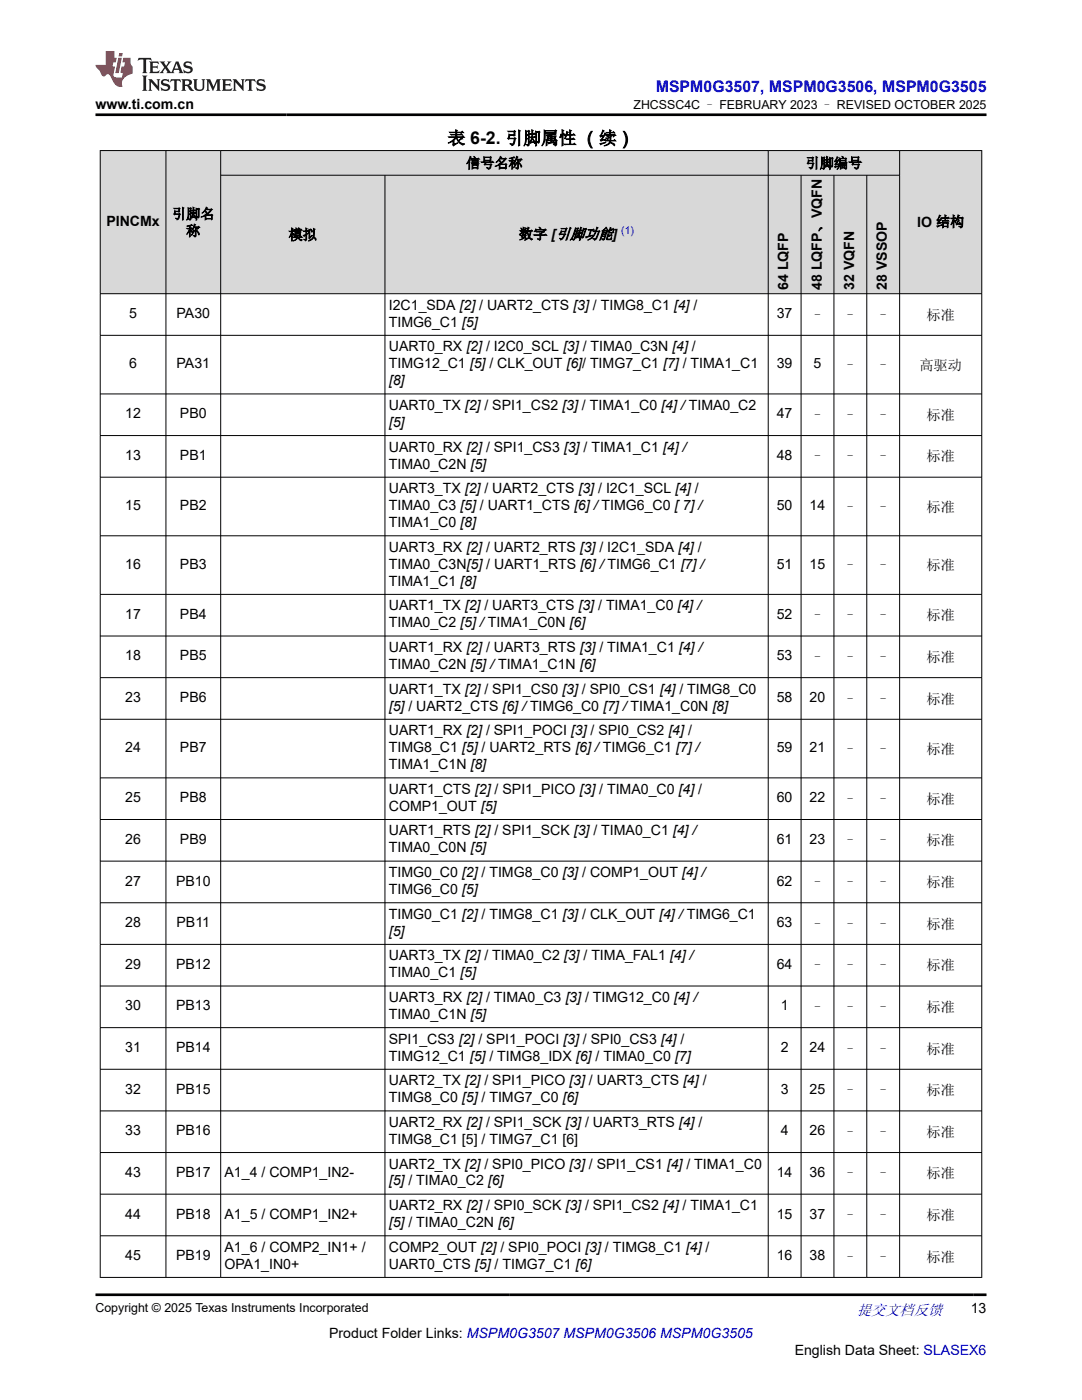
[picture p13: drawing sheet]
<svg xmlns="http://www.w3.org/2000/svg" width="216mm" height="279mm" viewBox="0 0 216 279" stroke-linecap="round" stroke-linejoin="round" font-family="sans-serif">
<defs><g id="words">
<text font-size="3.5" x="89.3" y="28.8">表 6-2. 引脚属性 （续）</text>
<text font-size="3.2" fill="#00f" x="130.9" y="18.3">MSPM0G3507, MSPM0G3506, MSPM0G3505</text>
<text font-size="3" fill="#00f" x="171" y="262.4">提交文档反馈</text>
<g font-size="2.8">
<text x="19.1" y="21.7">www.ti.com.cn</text>
<text x="93" y="33.5">信号名称</text>
<text x="160.8" y="33.5">引脚编号</text>
<text x="21.2" y="45.1">PINCMx</text>
<text x="34.3" y="43.7">引脚名</text>
<text x="37.2" y="47">称</text>
<text x="57.6" y="47.8">模拟</text>
<text x="103.6" y="47.7">数字 [引脚功能]</text>
<text x="183" y="45.2">IO 结构</text>
<text x="157.3" y="57.8" transform="rotate(-90 157.3 57.8)">64 LQFP</text>
<text x="164" y="57.8" transform="rotate(-90 164 57.8)">48 LQFP、VQFN</text>
<text x="170.4" y="57.8" transform="rotate(-90 170.4 57.8)">32 VQFN</text>
<text x="177" y="57.8" transform="rotate(-90 177 57.8)">28 VSSOP</text>
<text x="25.8" y="63.5">5</text>
<text x="35.2" y="63.5">PA30</text>
<text x="77.6" y="61.8">I2C1_SDA [2]/ UART2_CTS [3]/ TIMG8_C1 [4]/</text>
<text x="77.6" y="65.2">TIMG6_C1 [5]</text>
<text x="155" y="63.5">37</text>
<text x="161.7" y="63.8">–</text>
<text x="168.3" y="63.8">–</text>
<text x="174.8" y="63.8">–</text>
<text x="184.9" y="63.8">标准</text>
<text x="77.6" y="70.1">UART0_RX [2]/ I2C0_SCL [3]/ TIMA0_C3N [4]/</text>
<text x="25.8" y="73.5">6</text>
<text x="35.2" y="73.5">PA31</text>
<text x="77.6" y="73.5">TIMG12_C1 [5]/ CLK_OUT [6]/ TIMG7_C1 [7]/ TIMA1_C1</text>
<text x="77.6" y="76.9">[8]</text>
<text x="155" y="73.5">39</text>
<text x="162.3" y="73.5">5</text>
<text x="168.3" y="73.8">–</text>
<text x="174.8" y="73.8">–</text>
<text x="183.5" y="73.8">高驱动</text>
<text x="25" y="83.5">12</text>
<text x="35.9" y="83.5">PB0</text>
<text x="77.6" y="81.8">UART0_TX [2]/ SPI1_CS2 [3]/ TIMA1_C0 [4] /TIMA0_C2</text>
<text x="155" y="83.5">47</text>
<text x="161.7" y="83.8">–</text>
<text x="168.3" y="83.8">–</text>
<text x="174.8" y="83.8">–</text>
<text x="184.9" y="83.8">标准</text>
<text x="77.6" y="85.2">[5]</text>
<text x="25" y="91.8">13</text>
<text x="35.9" y="91.8">PB1</text>
<text x="77.6" y="90.1">UART0_RX [2]/ SPI1_CS3 [3]/ TIMA1_C1 [4] /</text>
<text x="77.6" y="93.5">TIMA0_C2N [5]</text>
<text x="155" y="91.8">48</text>
<text x="161.7" y="92.1">–</text>
<text x="168.3" y="92.1">–</text>
<text x="174.8" y="92.1">–</text>
<text x="184.9" y="92.1">标准</text>
<text x="25" y="101.8">15</text>
<text x="35.9" y="101.8">PB2</text>
<text x="77.6" y="98.4">UART3_TX [2]/ UART2_CTS [3]/ I2C1_SCL [4]/</text>
<text x="77.6" y="101.8">TIMA0_C3 [5]/ UART1_CTS [6] /TIMG6_C0 [ 7] /</text>
<text x="155" y="101.8">50</text>
<text x="161.6" y="101.8">14</text>
<text x="77.6" y="105.2">TIMA1_C0 [8]</text>
<text x="168.3" y="102.1">–</text>
<text x="174.8" y="102.1">–</text>
<text x="184.9" y="102.1">标准</text>
<text x="25" y="113.5">16</text>
<text x="35.9" y="113.5">PB3</text>
<text x="77.6" y="110.1">UART3_RX [2]/ UART2_RTS [3]/ I2C1_SDA [4]/</text>
<text x="77.6" y="113.5">TIMA0_C3N[5]/ UART1_RTS [6] /TIMG6_C1 [7] /</text>
<text x="155" y="113.5">51</text>
<text x="161.6" y="113.5">15</text>
<text x="168.3" y="113.8">–</text>
<text x="174.8" y="113.8">–</text>
<text x="184.9" y="113.8">标准</text>
<text x="77.6" y="116.9">TIMA1_C1 [8]</text>
<text x="25" y="123.5">17</text>
<text x="35.9" y="123.5">PB4</text>
<text x="77.6" y="121.8">UART1_TX [2]/ UART3_CTS [3]/ TIMA1_C0 [4] /</text>
<text x="77.6" y="125.2">TIMA0_C2 [5] /TIMA1_C0N [6]</text>
<text x="155" y="123.5">52</text>
<text x="161.7" y="123.8">–</text>
<text x="168.3" y="123.8">–</text>
<text x="174.8" y="123.8">–</text>
<text x="184.9" y="123.8">标准</text>
<text x="25" y="131.8">18</text>
<text x="35.9" y="131.8">PB5</text>
<text x="77.6" y="130.1">UART1_RX [2]/ UART3_RTS [3]/ TIMA1_C1 [4] /</text>
<text x="155" y="131.8">53</text>
<text x="77.6" y="133.5">TIMA0_C2N [5] /TIMA1_C1N [6]</text>
<text x="161.7" y="132.1">–</text>
<text x="168.3" y="132.1">–</text>
<text x="174.8" y="132.1">–</text>
<text x="184.9" y="132.1">标准</text>
<text x="25" y="140.1">23</text>
<text x="35.9" y="140.1">PB6</text>
<text x="77.6" y="138.4">UART1_TX [2]/ SPI1_CS0 [3]/ SPI0_CS1 [4]/ TIMG8_C0</text>
<text x="77.6" y="141.8">[5]/ UART2_CTS [6] /TIMG6_C0 [7] /TIMA1_C0N [8]</text>
<text x="155" y="140.1">58</text>
<text x="161.6" y="140.1">20</text>
<text x="168.3" y="140.4">–</text>
<text x="174.8" y="140.4">–</text>
<text x="184.9" y="140.4">标准</text>
<text x="77.6" y="146.7">UART1_RX [2]/ SPI1_POCI [3]/ SPI0_CS2 [4]/</text>
<text x="25" y="150.1">24</text>
<text x="35.9" y="150.1">PB7</text>
<text x="77.6" y="150.1">TIMG8_C1 [5]/ UART2_RTS [6] /TIMG6_C1 [7] /</text>
<text x="77.6" y="153.5">TIMA1_C1N [8]</text>
<text x="155" y="150.1">59</text>
<text x="161.6" y="150.1">21</text>
<text x="168.3" y="150.4">–</text>
<text x="174.8" y="150.4">–</text>
<text x="184.9" y="150.4">标准</text>
<text x="25" y="160.1">25</text>
<text x="35.9" y="160.1">PB8</text>
<text x="77.6" y="158.4">UART1_CTS [2]/ SPI1_PICO [3]/ TIMA0_C0 [4]/</text>
<text x="77.6" y="161.8">COMP1_OUT [5]</text>
<text x="155" y="160.1">60</text>
<text x="161.6" y="160.1">22</text>
<text x="168.3" y="160.4">–</text>
<text x="174.8" y="160.4">–</text>
<text x="184.9" y="160.4">标准</text>
<text x="77.6" y="166.7">UART1_RTS [2]/ SPI1_SCK [3]/ TIMA0_C1 [4] /</text>
<text x="25" y="168.4">26</text>
<text x="35.9" y="168.4">PB9</text>
<text x="77.6" y="170.1">TIMA0_C0N [5]</text>
<text x="155" y="168.4">61</text>
<text x="161.6" y="168.4">23</text>
<text x="168.3" y="168.7">–</text>
<text x="174.8" y="168.7">–</text>
<text x="184.9" y="168.7">标准</text>
<text x="25" y="176.7">27</text>
<text x="35.1" y="176.7">PB10</text>
<text x="77.6" y="175">TIMG0_C0 [2]/ TIMG8_C0 [3]/ COMP1_OUT [4] /</text>
<text x="77.6" y="178.4">TIMG6_C0 [5]</text>
<text x="155" y="176.7">62</text>
<text x="161.7" y="177">–</text>
<text x="168.3" y="177">–</text>
<text x="174.8" y="177">–</text>
<text x="184.9" y="177">标准</text>
<text x="25" y="185">28</text>
<text x="35.2" y="185">PB11</text>
<text x="77.6" y="183.4">TIMG0_C1 [2]/ TIMG8_C1 [3]/ CLK_OUT [4] /TIMG6_C1</text>
<text x="155" y="185">63</text>
<text x="161.7" y="185.3">–</text>
<text x="168.3" y="185.3">–</text>
<text x="174.8" y="185.3">–</text>
<text x="184.9" y="185.3">标准</text>
<text x="77.6" y="186.7">[5]</text>
<text x="77.6" y="191.7">UART3_TX [2]/ TIMA0_C2 [3]/ TIMA_FAL1 [4] /</text>
<text x="25" y="193.4">29</text>
<text x="35.1" y="193.4">PB12</text>
<text x="77.6" y="195.1">TIMA0_C1 [5]</text>
<text x="155" y="193.4">64</text>
<text x="161.7" y="193.6">–</text>
<text x="168.3" y="193.6">–</text>
<text x="174.8" y="193.6">–</text>
<text x="184.9" y="193.6">标准</text>
<text x="25" y="201.7">30</text>
<text x="35.1" y="201.7">PB13</text>
<text x="77.6" y="200">UART3_RX [2]/ TIMA0_C3 [3]/ TIMG12_C0 [4] /</text>
<text x="77.6" y="203.4">TIMA0_C1N [5]</text>
<text x="155.8" y="201.7">1</text>
<text x="161.7" y="201.9">–</text>
<text x="168.3" y="201.9">–</text>
<text x="174.8" y="201.9">–</text>
<text x="184.9" y="201.9">标准</text>
<text x="25" y="210">31</text>
<text x="35.1" y="210">PB14</text>
<text x="77.6" y="208.3">SPI1_CS3 [2]/ SPI1_POCI [3]/ SPI0_CS3 [4]/</text>
<text x="155.8" y="210">2</text>
<text x="161.6" y="210">24</text>
<text x="77.6" y="211.7">TIMG12_C1 [5]/ TIMG8_IDX [6]/ TIMA0_C0 [7]</text>
<text x="168.3" y="210.3">–</text>
<text x="174.8" y="210.3">–</text>
<text x="184.9" y="210.3">标准</text>
<text x="25" y="218.3">32</text>
<text x="35.1" y="218.3">PB15</text>
<text x="77.6" y="216.6">UART2_TX [2]/ SPI1_PICO [3]/ UART3_CTS [4]/</text>
<text x="77.6" y="220">TIMG8_C0 [5]/ TIMG7_C0 [6]</text>
<text x="155.8" y="218.3">3</text>
<text x="161.6" y="218.3">25</text>
<text x="168.3" y="218.6">–</text>
<text x="174.8" y="218.6">–</text>
<text x="184.9" y="218.6">标准</text>
<text x="25" y="226.6">33</text>
<text x="35.1" y="226.6">PB16</text>
<text x="77.6" y="224.9">UART2_RX [2]/ SPI1_SCK [3]/ UART3_RTS [4]/</text>
<text x="155.8" y="226.6">4</text>
<text x="161.6" y="226.6">26</text>
<text x="168.3" y="226.9">–</text>
<text x="174.8" y="226.9">–</text>
<text x="184.9" y="226.9">标准</text>
<text x="77.6" y="228.3">TIMG8_C1 [5] / TIMG7_C1 [6]</text>
<text x="77.6" y="233.2">UART2_TX [2]/ SPI0_PICO [3]/ SPI1_CS1 [4]/ TIMA1_C0</text>
<text x="25" y="234.9">43</text>
<text x="35.1" y="234.9">PB17</text>
<text x="44.8" y="234.9">A1_4 / COMP1_IN2-</text>
<text x="77.6" y="236.6">[5]/ TIMA0_C2 [6]</text>
<text x="155" y="234.9">14</text>
<text x="161.6" y="234.9">36</text>
<text x="168.3" y="235.2">–</text>
<text x="174.8" y="235.2">–</text>
<text x="184.9" y="235.2">标准</text>
<text x="25" y="243.2">44</text>
<text x="35.1" y="243.2">PB18</text>
<text x="44.8" y="243.2">A1_5 / COMP1_IN2+</text>
<text x="77.6" y="241.5">UART2_RX [2]/ SPI0_SCK [3]/ SPI1_CS2 [4]/ TIMA1_C1</text>
<text x="77.6" y="244.9">[5]/ TIMA0_C2N [6]</text>
<text x="155" y="243.2">15</text>
<text x="161.6" y="243.2">37</text>
<text x="168.3" y="243.5">–</text>
<text x="174.8" y="243.5">–</text>
<text x="184.9" y="243.5">标准</text>
<text x="25" y="251.5">45</text>
<text x="35.1" y="251.5">PB19</text>
<text x="44.8" y="249.8">A1_6 / COMP2_IN1+ /</text>
<text x="77.6" y="249.8">COMP2_OUT [2]/ SPI0_POCI [3]/ TIMG8_C1 [4]/</text>
<text x="155" y="251.5">16</text>
<text x="161.6" y="251.5">38</text>
<text x="168.3" y="251.8">–</text>
<text x="174.8" y="251.8">–</text>
<text x="184.9" y="251.8">标准</text>
<text x="44.8" y="253.2">OPA1_IN0+</text>
<text x="77.6" y="253.2">UART0_CTS [5]/ TIMG7_C1 [6]</text>
<text x="193.7" y="262.1">13</text>
<text x="65.7" y="266.9">Product Folder Links: MSPM0G3507 MSPM0G3506 MSPM0G3505</text>
<text x="158.6" y="270.3">English Data Sheet: SLASEX6</text>
</g>
<g font-size="2.5">
<text x="126.4" y="21.8">ZHCSSC4C – FEBRUARY 2023 – REVISED OCTOBER 2025</text>
<text x="19.1" y="261.8">Copyright © 2025 Texas Instruments Incorporated</text>
</g>
<text font-size="2.1" fill="#00f" x="123.9" y="46.7">(1)</text>
</g></defs>
<g fill="#d8d8d8">
<path d="M20 30h175.9v5h-175.9z" fill-rule="evenodd"/>
<path d="M20.1 30.1h12.9v28.5h-12.9z" fill-rule="evenodd"/>
<path d="M33.2 30.1h10.8v28.5h-10.8z" fill-rule="evenodd"/>
<path d="M44.1 30.1h109.1v4.8h-109.1z" fill-rule="evenodd"/>
<path d="M153.4 30.1h26.1v4.8h-26.1z" fill-rule="evenodd"/>
<path d="M179.6 30.1h16.2v28.5h-16.2z" fill-rule="evenodd"/>
<path d="M44.1 35h32.7v23.6h-32.7z" fill-rule="evenodd"/>
<path d="M76.9 35h76.3v23.6h-76.3z" fill-rule="evenodd"/>
<path d="M153.4 35h6.4v23.6h-6.4z" fill-rule="evenodd"/>
<path d="M159.9 35h6.4v23.6h-6.4z" fill-rule="evenodd"/>
<path d="M166.5 35h6.4v23.6h-6.4z" fill-rule="evenodd"/>
<path d="M173 35h6.4v23.6h-6.4z" fill-rule="evenodd"/>
</g>
<g fill="none" stroke="#000" stroke-width=".2">
<path d="M19.9 30h176.1M20 30v225M33.1 30v225M44 30v225M44 35h135.6M76.8 35v220M153.3 30v225M159.8 35v220M166.4 35v220M173 35v220M179.5 30v225M195.9 30v225"/>
<path d="M19.9 58.6h176.1M19.9 66.9h176.1M19.9 78.6h176.1M19.9 86.9h176.1M19.9 95.2h176.1M19.9 106.9h176.1M19.9 118.6h176.1M19.9 126.9h176.1M19.9 135.2h176.1M19.9 143.5h176.1M19.9 155.2h176.1M19.9 163.5h176.1"/>
<path d="M19.9 171.9h176.1M19.9 180.2h176.1M19.9 188.5h176.1M19.9 196.8h176.1M19.9 205.1h176.1M19.9 213.4h176.1M19.9 221.7h176.1M19.9 230h176.1M19.9 238.3h176.1M19.9 246.6h176.1M19.9 254.9h176.1"/>
</g>
<path d="M27.7 11.6l-.2 .5 .5-.2h.6v.1v2.2l-.2 .4h1l-.2-.4v-2.2v-.1h.5l.5 .2-.1-.5zM29.8 12.3l.2 .4v1.5l-.2 .4h1.9l.1-.6a1.08 1.08 0 0 1-1.3 .2v-.7h.6l.4 .2v-.7l-.4 .2h-.6v-.5l.2-.2a1 1 0 0 1 1 .3l-.1-.5zM31.8 12.3l1 1.1-1 1.2h.9l-.2-.2 .4-.8 .5 .8-.2 .2h1.6l-.2-.2 .1-.5h1l.1 .5-.1 .2h.9l-.2-.3-.8-2h-.5l-1 2.2-.8-1.1 .9-1.1h-.8l.2 .2-.5 .6-.3-.6 .1-.2zM35.2 12.7l.4 1h-.8zM36.8 12.4a.65 .65 0 0 0-.2 .7 .65 .65 0 0 0 .6 .5l.7 .1 .1 .3a.79 .79 0 0 1-.7 .4 .79 .79 0 0 1-.7-.5l.1 .7 .2-.1a.93 .93 0 0 0 1.1 .1 .93 .93 0 0 0 .4-1 1.46 1.46 0 0 0-1.2-.6l-.1-.3a1.09 1.09 0 0 1 1.2 .2l-.2-.6-.1 .1-.6-.2zM28.4 15.1l.2 .4v2.2l-.2 .4h1l-.2-.4v-2.2l.2-.4zM29.6 15.8l.2 .4v1.5l-.2 .4h.8l-.3-.4v-1.3l1.7 1.8v-2l.2-.4h-.8l.2 .2 .1 1.1-1.2-1.3zM32.3 15.9a.65 .65 0 0 0-.2 .8 .65 .65 0 0 0 .7 .4l.6 .2 .1 .2a.79 .79 0 0 1-.7 .4 .79 .79 0 0 1-.7-.5l.1 .7 .2-.1a.93 .93 0 0 0 1.1 .1 .93 .93 0 0 0 .4-.9 1.46 1.46 0 0 0-1.2-.6l-.1-.4a1.09 1.09 0 0 1 1.2 .2l-.2-.6-.1 .1-.6-.1zM34.1 15.8l-.1 .6a.63 .63 0 0 1 .7-.3l.1 1.6-.3 .4h1l-.2-.4v-1.6a.66 .66 0 0 1 .8 .3l-.1-.6zM36.2 15.8l.2 .4v1.5l-.2 .4h.9l-.2-.2v-.7h.5l.1 .2a.79 .79 0 0 0 1.2 .6l-1-.9a.61 .61 0 0 0 .6-.6 .61 .61 0 0 0-.5-.7zM36.9 16.1h.2a.47 .47 0 0 1 .5 .1 .47 .47 0 0 1 .1 .5l-.2 .1-.6 .1zM38.5 15.8l.2 .2a2.27 2.27 0 0 0 .4 2 1.04 1.04 0 0 0 1.7-.7v-1.3l.2-.2h-.8l.2 .4v1.1a.6 .6 0 0 1-.6 .6 .6 .6 0 0 1-.6-.6v-1.1l.3-.4zM41.1 15.8l.2 .4v1.5l-.2 .4h.7l-.2-.4v-1.4l.9 1.9 .8-1.9v1.4l-.2 .4h1l-.3-.4v-1.5l.3-.4h-.8l-.7 1.5-.7-1.5zM44.3 15.8l.2 .4v1.5l-.2 .4h1.9l.1-.6a1.09 1.09 0 0 1-1.3 .2v-.7h.6l.4 .2v-.6l-.4 .2h-.6v-.6l.2-.1a1.01 1.01 0 0 1 1 .3l-.1-.6zM46.4 15.8l.3 .4v1.5l-.3 .4h.8l-.2-.4v-1.3l1.6 1.8v-2l.2-.4h-.7l.2 .2v1.1l-1.2-1.3zM49 15.8l-.1 .6a.63 .63 0 0 1 .8-.3v1.6l-.3 .4h1l-.2-.4v-1.6a.66 .66 0 0 1 .8 .3l-.1-.6zM51.4 15.9a.65 .65 0 0 0-.2 .8 .65 .65 0 0 0 .6 .4l.6 .2 .2 .2a.79 .79 0 0 1-.8 .4 .79 .79 0 0 1-.6-.5l.1 .7 .2-.1a.93 .93 0 0 0 1 .1 .93 .93 0 0 0 .5-.9 1.46 1.46 0 0 0-1.3-.6l-.1-.4a1.09 1.09 0 0 1 1.3 .2l-.2-.6-.2 .1-.5-.1z" fill="#231f20"/>
<path d="M21.1 10.2v2.8h-2v.3l.9 1a.95 .95 0 0 0 .9 .9 .59 .59 0 0 1 .6-.4 .59 .59 0 0 1 .5 .4l.4 .7a1.59 1.59 0 0 0 2.1 1.4 1.61 1.61 0 0 1 1-2.3l1-.3-.1-1.5a1.59 1.59 0 0 1-.4-1.7h-1.4l-.2 .9h.5l-.1 .9h-.5l-.2 1v.2l.4 .1-.2 .9h-.6a.73 .73 0 0 1-1.1-.7l.3-1.5h-.5l.2-.9h.5l.2-.9h-.5v-1.3zM23.6 11.5l-.6 3.1h.7l.6-3.1zM23.8 10.6l-.1 .6h.7l.1-.6z" fill="#ed1c24"/>
<path d="M19.1 22.9h177.8M19.1 258.4h177.8" fill="none" stroke="#000" stroke-width=".53"/>
<use href="#words"/>
</svg>
